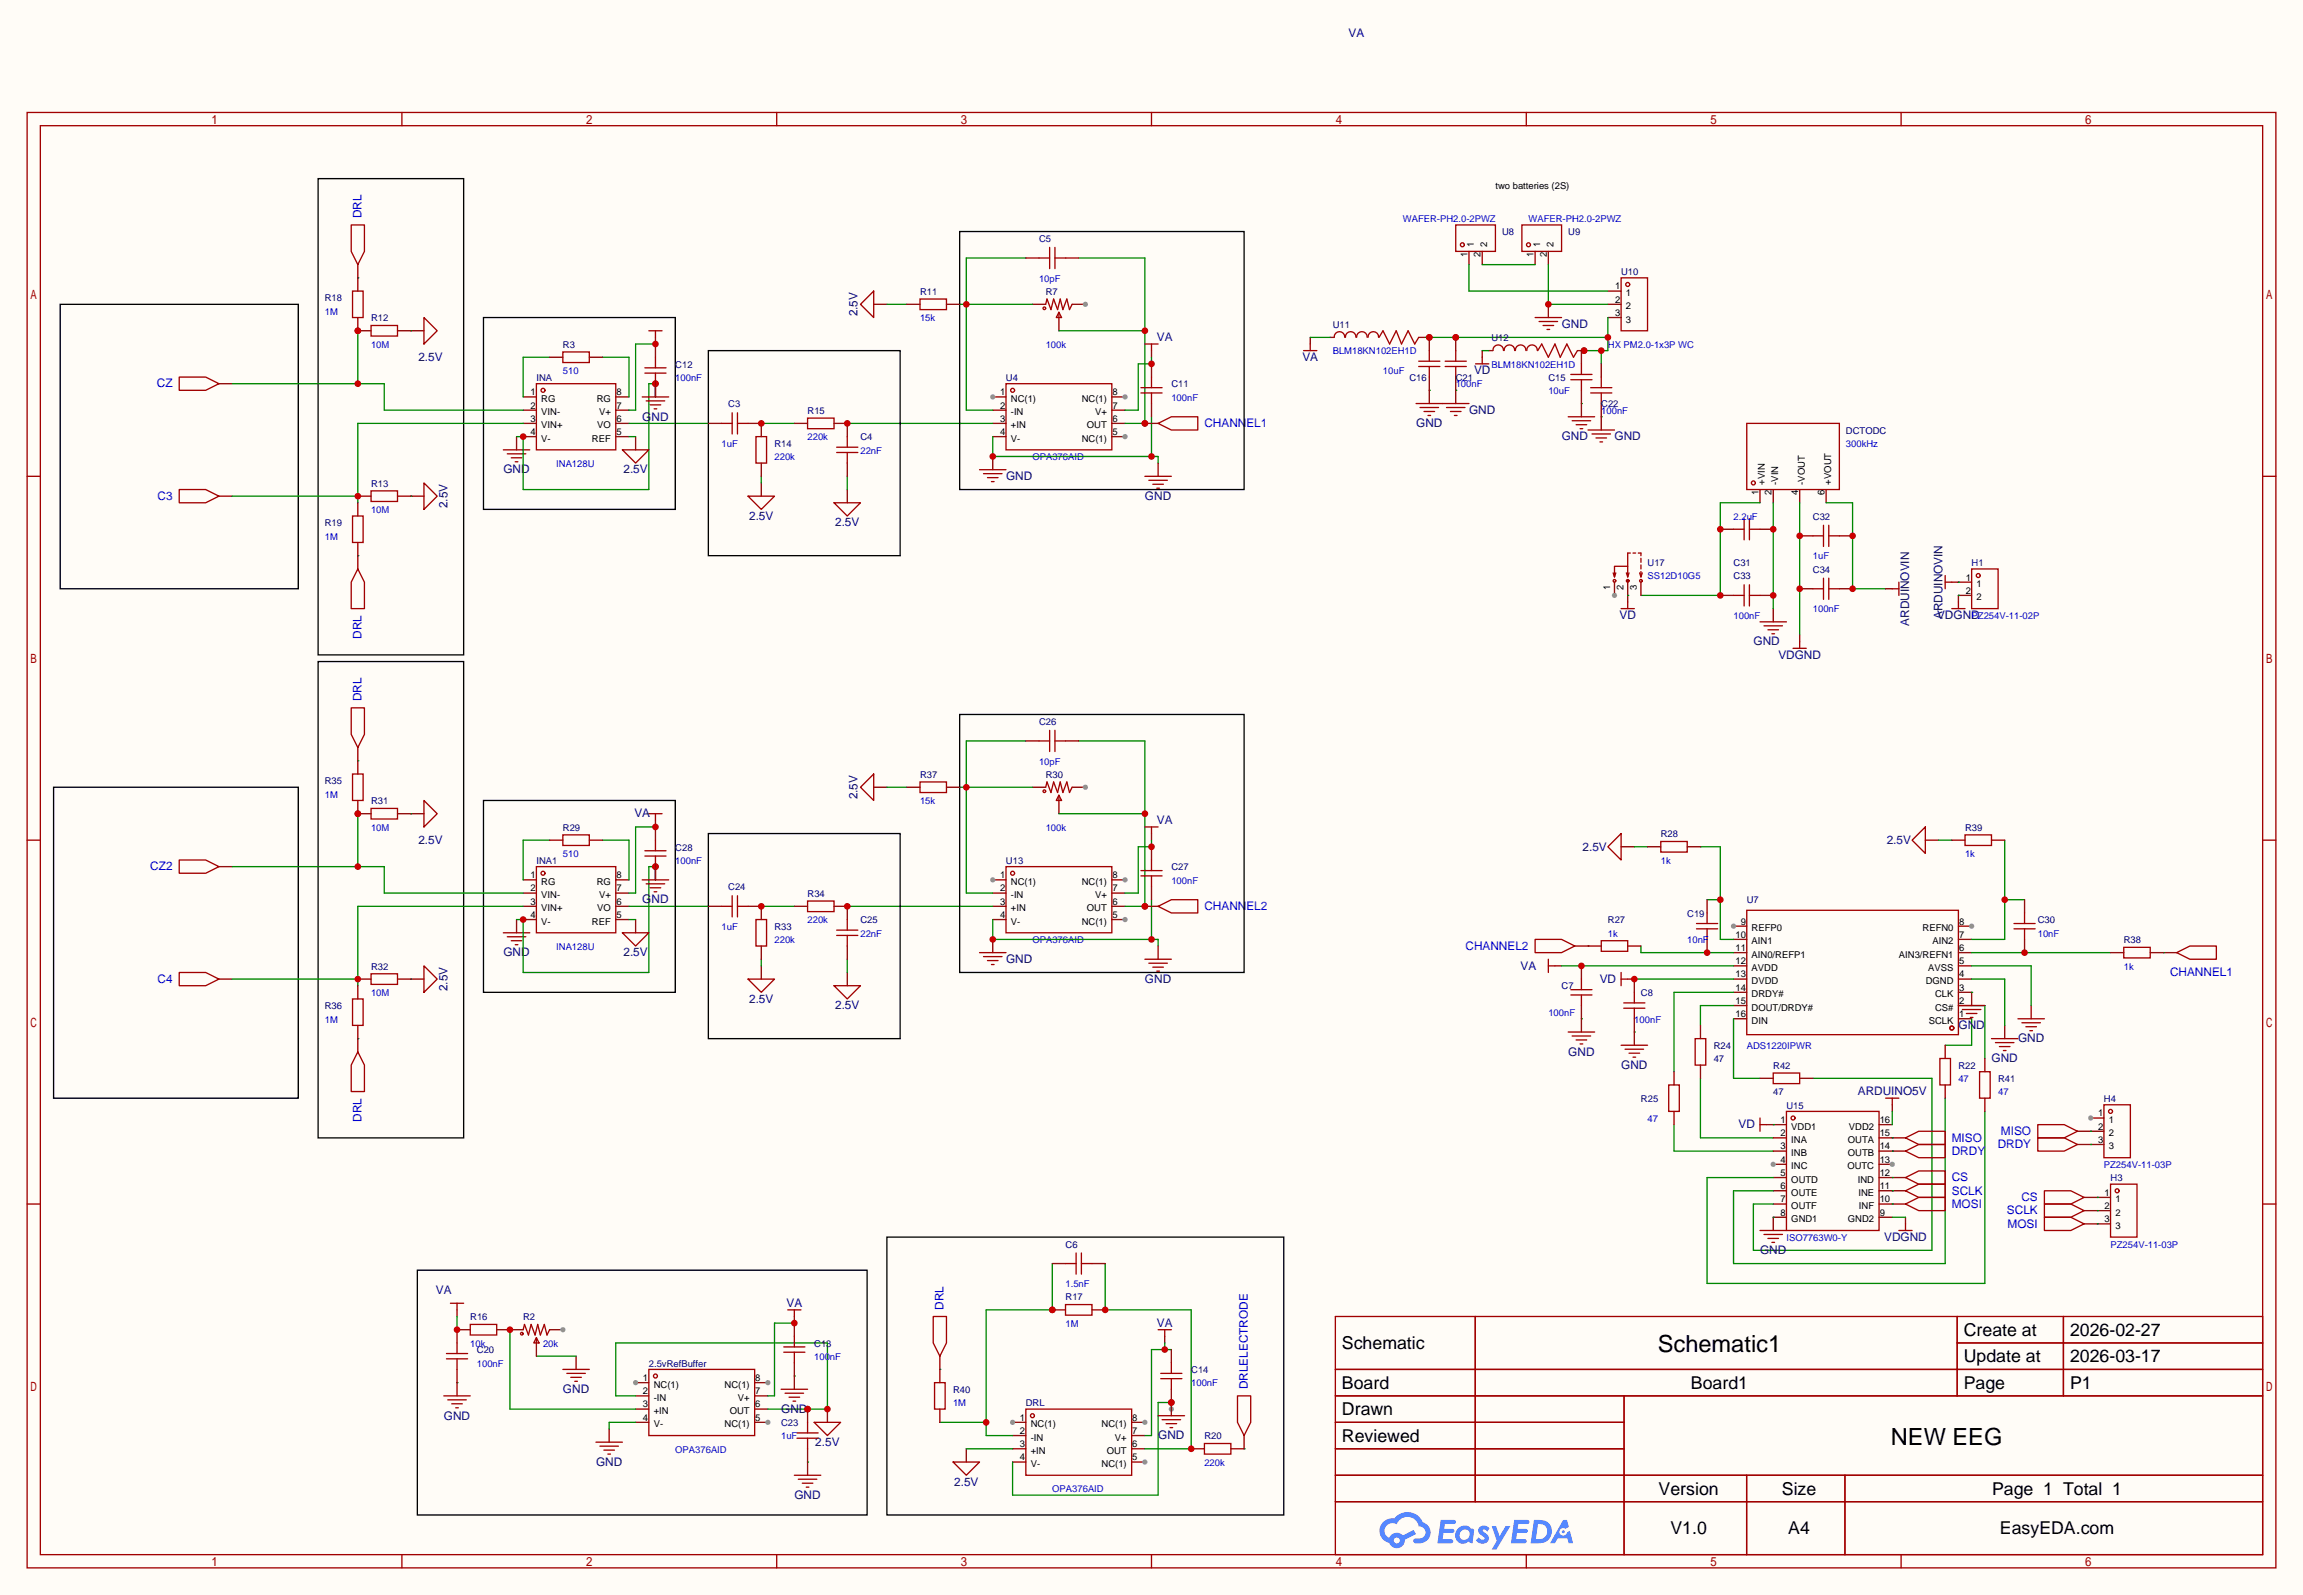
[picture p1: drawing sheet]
<svg xmlns="http://www.w3.org/2000/svg" width="442mm" height="306mm" viewBox="0 0 442 306" stroke-linecap="round" stroke-linejoin="round" font-family="sans-serif">
<defs><g id="words">
<g font-size="4.5">
<text x="318.3" y="259.5">Schematic1</text>
<text x="363.1" y="277.3">NEW EEG</text>
</g>
<g font-size="3.4">
<text x="377.1" y="256.4">Create at</text>
<text x="397.5" y="256.4">2026-02-27</text>
<text x="257.7" y="259">Schematic</text>
<text x="377.1" y="261.5">Update at</text>
<text x="397.5" y="261.5">2026-03-17</text>
<text x="257.7" y="266.6">Board</text>
<text x="324.7" y="266.6">Board1</text>
<text x="377.1" y="266.6">Page</text>
<text x="397.5" y="266.6">P1</text>
<text x="257.7" y="271.7">Drawn</text>
<text x="257.7" y="276.7">Reviewed</text>
<text x="318.5" y="286.9">Version</text>
<text x="342.1" y="286.9">Size</text>
<text x="382.5" y="286.9">Page 1 Total 1</text>
<text x="320.8" y="294.5">V1.0</text>
<text x="343.4" y="294.5">A4</text>
<text x="384" y="294.5">EasyEDA.com</text>
</g>
<g font-size="2.3" fill="#000080">
<text x="259" y="7.1">VA</text>
<text x="164.7" y="60.8" transform="rotate(-90 164.7 60.8)">2.5V</text>
<text x="222.1" y="65.5">VA</text>
<text x="299.9" y="63">GND</text>
<text x="80.3" y="69.3">2.5V</text>
<text x="250.1" y="69.3">VA</text>
<text x="283" y="71.8">VD</text>
<text x="123.3" y="80.7">GND</text>
<text x="271.9" y="82">GND</text>
<text x="282.1" y="79.5">GND</text>
<text x="299.9" y="84.5">GND</text>
<text x="310" y="84.5">GND</text>
<text x="96.7" y="90.9">GND</text>
<text x="119.7" y="90.9">2.5V</text>
<text x="193.2" y="92.2">GND</text>
<text x="219.9" y="96">GND</text>
<text x="85.9" y="97.6" transform="rotate(-90 85.9 97.6)">2.5V</text>
<text x="143.8" y="99.8">2.5V</text>
<text x="160.4" y="101.1">2.5V</text>
<text x="311" y="118.8">VD</text>
<text x="372" y="118.8">VDGND</text>
<text x="373" y="118.9" transform="rotate(-90 373 118.9)">ARDUINOVIN</text>
<text x="336.7" y="123.9">GND</text>
<text x="366.6" y="120.1" transform="rotate(-90 366.6 120.1)">ARDUINOVIN</text>
<text x="341.5" y="126.5">VDGND</text>
<text x="164.7" y="153.5" transform="rotate(-90 164.7 153.5)">2.5V</text>
<text x="121.8" y="156.9">VA</text>
<text x="222.1" y="158.2">VA</text>
<text x="80.3" y="162">2.5V</text>
<text x="303.9" y="163.3">2.5V</text>
<text x="362.3" y="162">2.5V</text>
<text x="123.3" y="173.4">GND</text>
<text x="96.7" y="183.6">GND</text>
<text x="119.7" y="183.6">2.5V</text>
<text x="193.2" y="184.9">GND</text>
<text x="85.9" y="190.3" transform="rotate(-90 85.9 190.3)">2.5V</text>
<text x="219.9" y="188.7">GND</text>
<text x="292" y="186.1">VA</text>
<text x="307.2" y="188.7">VD</text>
<text x="143.8" y="192.5">2.5V</text>
<text x="160.4" y="193.8">2.5V</text>
<text x="376.1" y="197.6">GND</text>
<text x="301.1" y="202.7">GND</text>
<text x="382.4" y="203.9">GND</text>
<text x="387.5" y="200.1">GND</text>
<text x="311.3" y="205.2">GND</text>
<text x="356.7" y="210.3">ARDUINO5V</text>
<text x="333.8" y="216.6">VD</text>
<text x="361.8" y="238.2">VDGND</text>
<text x="338" y="240.8">GND</text>
<text x="83.7" y="248.4">VA</text>
<text x="151" y="250.9">VA</text>
<text x="222.1" y="254.7">VA</text>
<text x="108.1" y="267.4">GND</text>
<text x="85.2" y="272.5">GND</text>
<text x="150" y="271.2">GND</text>
<text x="114.4" y="281.4">GND</text>
<text x="156.5" y="277.6">2.5V</text>
<text x="222.4" y="276.3">GND</text>
<text x="152.5" y="287.7">GND</text>
<text x="183.2" y="285.2">2.5V</text>
</g>
<g font-size="2.3" fill="#00f">
<text x="69.4" y="41.9" transform="rotate(-90 69.4 41.9)">DRL</text>
<text x="30.1" y="74.4">CZ</text>
<text x="231.3" y="82">CHANNEL1</text>
<text x="30.2" y="96">C3</text>
<text x="69.4" y="122.6" transform="rotate(-90 69.4 122.6)">DRL</text>
<text x="69.4" y="134.6" transform="rotate(-90 69.4 134.6)">DRL</text>
<text x="28.9" y="167.1">CZ2</text>
<text x="231.3" y="174.7">CHANNEL2</text>
<text x="281.4" y="182.3">CHANNEL2</text>
<text x="30.2" y="188.7">C4</text>
<text x="416.7" y="187.4">CHANNEL1</text>
<text x="69.4" y="215.4" transform="rotate(-90 69.4 215.4)">DRL</text>
<text x="374.8" y="221.7">DRDY</text>
<text x="374.8" y="219.2">MISO</text>
<text x="383.6" y="220.4">DRDY</text>
<text x="384.2" y="217.9">MISO</text>
<text x="374.8" y="226.8">CS</text>
<text x="374.8" y="231.9">MOSI</text>
<text x="374.8" y="229.3">SCLK</text>
<text x="385.4" y="233.1">SCLK</text>
<text x="388.1" y="230.6">CS</text>
<text x="385.5" y="235.7">MOSI</text>
<text x="181.2" y="251.5" transform="rotate(-90 181.2 251.5)">DRL</text>
<text x="239.6" y="266.7" transform="rotate(-90 239.6 266.7)">DRLELECTRODE</text>
</g>
<g font-size="1.8">
<text x="287.1" y="36.3">two batteries (2S)</text>
<text x="283" y="47.3" transform="rotate(-90 283 47.3)">1</text>
<text x="285.6" y="47.3" transform="rotate(-90 285.6 47.3)">2</text>
<text x="295.7" y="47.3" transform="rotate(-90 295.7 47.3)">1</text>
<text x="298.3" y="47.3" transform="rotate(-90 298.3 47.3)">2</text>
<text x="281.8" y="49.4" transform="rotate(-90 281.8 49.4)">1</text>
<text x="284.3" y="49.4" transform="rotate(-90 284.3 49.4)">2</text>
<text x="294.5" y="49.4" transform="rotate(-90 294.5 49.4)">1</text>
<text x="297" y="49.4" transform="rotate(-90 297 49.4)">2</text>
<text x="310.1" y="55.6">1</text>
<text x="310.1" y="58.1">2</text>
<text x="312.2" y="56.8">1</text>
<text x="312.2" y="59.4">2</text>
<text x="310.1" y="60.6">3</text>
<text x="312.2" y="61.9">3</text>
<text x="101.9" y="75.9">1</text>
<text x="103.9" y="77.2">RG</text>
<text x="114.6" y="77.2">RG</text>
<text x="118.4" y="75.9">8</text>
<text x="192" y="75.9">1</text>
<text x="194.1" y="77.2">NC(1)</text>
<text x="207.7" y="77.2">NC(1)</text>
<text x="213.6" y="75.9">8</text>
<text x="101.9" y="78.4">2</text>
<text x="101.9" y="81">3</text>
<text x="101.9" y="83.5">4</text>
<text x="103.9" y="79.7">VIN-</text>
<text x="103.9" y="82.2">VIN+</text>
<text x="114.7" y="82.2">VO</text>
<text x="115" y="79.7">V+</text>
<text x="118.4" y="83.5">5</text>
<text x="118.4" y="81">6</text>
<text x="118.4" y="78.4">7</text>
<text x="192" y="83.5">4</text>
<text x="192" y="81">3</text>
<text x="192" y="78.4">2</text>
<text x="194.1" y="82.2">+IN</text>
<text x="194.1" y="79.7">-IN</text>
<text x="208.7" y="82.2">OUT</text>
<text x="210.3" y="79.7">V+</text>
<text x="213.6" y="78.4">7</text>
<text x="213.6" y="81">6</text>
<text x="213.6" y="83.5">5</text>
<text x="103.9" y="84.8">V-</text>
<text x="113.7" y="84.8">REF</text>
<text x="194.1" y="84.8">V-</text>
<text x="207.7" y="84.8">NC(1)</text>
<text x="337.6" y="95.1" transform="rotate(-90 337.6 95.1)">1</text>
<text x="338.9" y="93" transform="rotate(-90 338.9 93)">+VIN</text>
<text x="340.2" y="95.1" transform="rotate(-90 340.2 95.1)">2</text>
<text x="341.4" y="93" transform="rotate(-90 341.4 93)">-VIN</text>
<text x="345.3" y="95.1" transform="rotate(-90 345.3 95.1)">4</text>
<text x="346.5" y="93" transform="rotate(-90 346.5 93)">-VOUT</text>
<text x="350.3" y="95.1" transform="rotate(-90 350.3 95.1)">6</text>
<text x="351.6" y="93" transform="rotate(-90 351.6 93)">+VOUT</text>
<text x="309.2" y="113.3" transform="rotate(-90 309.2 113.3)">1</text>
<text x="311.7" y="113.3" transform="rotate(-90 311.7 113.3)">2</text>
<text x="314.3" y="113.3" transform="rotate(-90 314.3 113.3)">3</text>
<text x="377.5" y="111.4">1</text>
<text x="377.5" y="114">2</text>
<text x="379.5" y="112.7">1</text>
<text x="379.5" y="115.3">2</text>
<text x="101.9" y="168.6">1</text>
<text x="101.9" y="171.1">2</text>
<text x="101.9" y="173.7">3</text>
<text x="103.9" y="169.9">RG</text>
<text x="103.9" y="172.4">VIN-</text>
<text x="114.6" y="169.9">RG</text>
<text x="115" y="172.4">V+</text>
<text x="118.4" y="173.7">6</text>
<text x="118.4" y="171.1">7</text>
<text x="118.4" y="168.6">8</text>
<text x="192" y="173.7">3</text>
<text x="192" y="171.1">2</text>
<text x="192" y="168.6">1</text>
<text x="194.1" y="172.4">-IN</text>
<text x="194.1" y="169.9">NC(1)</text>
<text x="207.7" y="169.9">NC(1)</text>
<text x="210.3" y="172.4">V+</text>
<text x="213.6" y="168.6">8</text>
<text x="213.6" y="171.1">7</text>
<text x="213.6" y="173.7">6</text>
<text x="101.9" y="176.2">4</text>
<text x="103.9" y="174.9">VIN+</text>
<text x="103.9" y="177.5">V-</text>
<text x="113.7" y="177.5">REF</text>
<text x="114.7" y="174.9">VO</text>
<text x="118.4" y="176.2">5</text>
<text x="192" y="176.2">4</text>
<text x="194.1" y="177.5">V-</text>
<text x="194.1" y="174.9">+IN</text>
<text x="207.7" y="177.5">NC(1)</text>
<text x="208.7" y="174.9">OUT</text>
<text x="213.6" y="176.2">5</text>
<text x="334.3" y="177.5">9</text>
<text x="336.3" y="178.8">REFP0</text>
<text x="369.2" y="178.8">REFN0</text>
<text x="376.2" y="177.5">8</text>
<text x="333.3" y="180">10</text>
<text x="333.3" y="182.6">11</text>
<text x="333.3" y="185.1">12</text>
<text x="336.3" y="181.3">AIN1</text>
<text x="336.3" y="183.8">AIN0/REFP1</text>
<text x="364.6" y="183.8">AIN3/REFN1</text>
<text x="371.1" y="181.3">AIN2</text>
<text x="376.2" y="185.1">5</text>
<text x="376.2" y="182.6">6</text>
<text x="376.2" y="180">7</text>
<text x="333.3" y="187.6">13</text>
<text x="333.3" y="190.2">14</text>
<text x="336.3" y="186.4">AVDD</text>
<text x="336.3" y="188.9">DVDD</text>
<text x="336.3" y="191.5">DRDY#</text>
<text x="369.8" y="188.9">DGND</text>
<text x="370.3" y="186.4">AVSS</text>
<text x="371.6" y="191.5">CLK</text>
<text x="376.2" y="190.2">3</text>
<text x="376.2" y="187.6">4</text>
<text x="333.3" y="192.7">15</text>
<text x="333.3" y="195.3">16</text>
<text x="336.3" y="194">DOUT/DRDY#</text>
<text x="336.3" y="196.5">DIN</text>
<text x="370.4" y="196.5">SCLK</text>
<text x="371.6" y="194">CS#</text>
<text x="376.2" y="195.3">1</text>
<text x="376.2" y="192.7">2</text>
<text x="341.9" y="215.6">1</text>
<text x="360.9" y="215.6">16</text>
<text x="402.9" y="214.3">1</text>
<text x="404.9" y="215.6">1</text>
<text x="341.9" y="220.7">3</text>
<text x="341.9" y="218.1">2</text>
<text x="344" y="221.9">INB</text>
<text x="344" y="219.4">INA</text>
<text x="344" y="216.9">VDD1</text>
<text x="354.8" y="219.4">OUTA</text>
<text x="354.8" y="221.9">OUTB</text>
<text x="355" y="216.9">VDD2</text>
<text x="360.9" y="218.1">15</text>
<text x="360.9" y="220.7">14</text>
<text x="402.9" y="216.9">2</text>
<text x="402.9" y="219.4">3</text>
<text x="404.9" y="218.1">2</text>
<text x="404.9" y="220.7">3</text>
<text x="341.9" y="225.7">5</text>
<text x="341.9" y="223.2">4</text>
<text x="344" y="227">OUTD</text>
<text x="344" y="224.5">INC</text>
<text x="354.7" y="224.5">OUTC</text>
<text x="356.7" y="227">IND</text>
<text x="360.9" y="223.2">13</text>
<text x="360.9" y="225.7">12</text>
<text x="341.9" y="233.4">8</text>
<text x="341.9" y="230.8">7</text>
<text x="341.9" y="228.3">6</text>
<text x="344" y="232.1">OUTF</text>
<text x="344" y="229.6">OUTE</text>
<text x="356.8" y="229.6">INE</text>
<text x="356.9" y="232.1">INF</text>
<text x="360.9" y="228.3">11</text>
<text x="360.9" y="230.8">10</text>
<text x="360.9" y="233.4">9</text>
<text x="404.1" y="229.6">1</text>
<text x="404.1" y="232.1">2</text>
<text x="406.2" y="230.8">1</text>
<text x="406.2" y="233.4">2</text>
<text x="344" y="234.6">GND1</text>
<text x="354.8" y="234.6">GND2</text>
<text x="404.1" y="234.6">3</text>
<text x="406.2" y="235.9">3</text>
<text x="123.5" y="267.7">2</text>
<text x="123.5" y="265.1">1</text>
<text x="125.5" y="268.9">-IN</text>
<text x="125.5" y="266.4">NC(1)</text>
<text x="139.1" y="266.4">NC(1)</text>
<text x="141.7" y="268.9">V+</text>
<text x="145" y="265.1">8</text>
<text x="145" y="267.7">7</text>
<text x="123.5" y="272.7">4</text>
<text x="123.5" y="270.2">3</text>
<text x="125.5" y="274">V-</text>
<text x="125.5" y="271.5">+IN</text>
<text x="139.1" y="274">NC(1)</text>
<text x="140.1" y="271.5">OUT</text>
<text x="145" y="270.2">6</text>
<text x="145" y="272.7">5</text>
<text x="195.8" y="275.3">2</text>
<text x="195.8" y="272.7">1</text>
<text x="197.9" y="274">NC(1)</text>
<text x="211.5" y="274">NC(1)</text>
<text x="217.4" y="272.7">8</text>
<text x="217.4" y="275.3">7</text>
<text x="195.8" y="280.4">4</text>
<text x="195.8" y="277.8">3</text>
<text x="197.9" y="281.6">V-</text>
<text x="197.9" y="279.1">+IN</text>
<text x="197.9" y="276.5">-IN</text>
<text x="211.5" y="281.6">NC(1)</text>
<text x="212.5" y="279.1">OUT</text>
<text x="214.1" y="276.5">V+</text>
<text x="217.4" y="277.8">6</text>
<text x="217.4" y="280.4">5</text>
</g>
<g font-size="1.8" fill="#000080">
<text x="199.5" y="46.4">C5</text>
<text x="288.4" y="45.2">U8</text>
<text x="301.1" y="45.2">U9</text>
<text x="311.3" y="52.8">U10</text>
<text x="62.4" y="57.9">R18</text>
<text x="176.7" y="56.6">R11</text>
<text x="200.8" y="56.6">R7</text>
<text x="71.2" y="61.7">R12</text>
<text x="255.9" y="63">U11</text>
<text x="286.4" y="65.5">U12</text>
<text x="108.1" y="66.8">R3</text>
<text x="129.7" y="70.6">C12</text>
<text x="103" y="73.1">INA</text>
<text x="193.2" y="73.1">U4</text>
<text x="224.9" y="74.4">C11</text>
<text x="270.6" y="73.1">C16</text>
<text x="279.5" y="73.1">C21</text>
<text x="297.3" y="73.1">C15</text>
<text x="139.8" y="78.2">C3</text>
<text x="155.1" y="79.5">R15</text>
<text x="307.5" y="78.2">C22</text>
<text x="354.5" y="83.3">DCTODC</text>
<text x="148.7" y="85.8">R14</text>
<text x="165.2" y="84.5">C4</text>
<text x="71.2" y="93.4">R13</text>
<text x="62.4" y="101.1">R19</text>
<text x="348.1" y="99.8">C32</text>
<text x="316.4" y="108.7">U17</text>
<text x="332.9" y="111.2">C33</text>
<text x="332.9" y="108.7">C31</text>
<text x="348.1" y="109.9">C34</text>
<text x="378.6" y="108.7">H1</text>
<text x="199.5" y="139.2">C26</text>
<text x="176.7" y="149.3">R37</text>
<text x="200.8" y="149.3">R30</text>
<text x="62.4" y="150.6">R35</text>
<text x="71.2" y="154.4">R31</text>
<text x="108.1" y="159.5">R29</text>
<text x="318.9" y="160.7">R28</text>
<text x="377.3" y="159.5">R39</text>
<text x="103" y="165.8">INA1</text>
<text x="129.7" y="163.3">C28</text>
<text x="193.2" y="165.8">U13</text>
<text x="224.9" y="167.1">C27</text>
<text x="139.8" y="170.9">C24</text>
<text x="155.1" y="172.2">R34</text>
<text x="335.4" y="173.4">U7</text>
<text x="148.7" y="178.5">R33</text>
<text x="165.2" y="177.3">C25</text>
<text x="308.7" y="177.3">R27</text>
<text x="324" y="176">C19</text>
<text x="391.3" y="177.3">C30</text>
<text x="407.8" y="181.1">R38</text>
<text x="71.2" y="186.1">R32</text>
<text x="299.8" y="190">C7</text>
<text x="315.1" y="191.2">C8</text>
<text x="62.4" y="193.8">R36</text>
<text x="329.1" y="201.4">R24</text>
<text x="329.1" y="203.9">47</text>
<text x="340.5" y="205.2">R42</text>
<text x="376" y="205.2">R22</text>
<text x="383.7" y="207.7">R41</text>
<text x="315.1" y="211.5">R25</text>
<text x="340.5" y="210.3">47</text>
<text x="343" y="212.8">U15</text>
<text x="404" y="211.5">H4</text>
<text x="405.3" y="226.8">H3</text>
<text x="204.6" y="239.5">C6</text>
<text x="204.6" y="249.6">R17</text>
<text x="90.3" y="253.5">R16</text>
<text x="100.5" y="253.5">R2</text>
<text x="91.6" y="259.8">C20</text>
<text x="124.6" y="262.3">2.5vRefBuffer</text>
<text x="156.3" y="258.5">C13</text>
<text x="228.7" y="263.6">C14</text>
<text x="183" y="267.4">R40</text>
<text x="197" y="270">DRL</text>
<text x="150" y="273.8">C23</text>
<text x="231.3" y="276.3">R20</text>
</g>
<g font-size="1.8" fill="#00f">
<text x="269.4" y="42.6">WAFER-PH2.0-2PWZ</text>
<text x="293.5" y="42.6">WAFER-PH2.0-2PWZ</text>
<text x="199.5" y="54.1">10pF</text>
<text x="62.4" y="60.4">1M</text>
<text x="176.7" y="61.7">15k</text>
<text x="71.2" y="66.8">10M</text>
<text x="108.1" y="71.8">510</text>
<text x="200.8" y="66.8">100k</text>
<text x="255.9" y="68">BLM18KN102EH1D</text>
<text x="265.6" y="71.8">10uF</text>
<text x="286.4" y="70.6">BLM18KN102EH1D</text>
<text x="308.7" y="66.8">HX PM2.0-1x3P WC</text>
<text x="129.7" y="73.1">100nF</text>
<text x="224.9" y="76.9">100nF</text>
<text x="279.5" y="74.4">100nF</text>
<text x="297.3" y="75.7">10uF</text>
<text x="307.5" y="79.5">100nF</text>
<text x="106.8" y="89.6">INA128U</text>
<text x="138.6" y="85.8">1uF</text>
<text x="148.7" y="88.4">220k</text>
<text x="155.1" y="84.5">220k</text>
<text x="165.2" y="87.1">22nF</text>
<text x="198.2" y="88.4">OPA376AID</text>
<text x="354.5" y="85.8">300kHz</text>
<text x="71.2" y="98.5">10M</text>
<text x="332.9" y="99.8">2.2uF</text>
<text x="62.4" y="103.6">1M</text>
<text x="348.1" y="107.4">1uF</text>
<text x="316.4" y="111.2">SS12D10G5</text>
<text x="332.9" y="118.8">100nF</text>
<text x="348.1" y="117.6">100nF</text>
<text x="378.6" y="118.8">PZ254V-11-02P</text>
<text x="199.5" y="146.8">10pF</text>
<text x="62.4" y="153.1">1M</text>
<text x="176.7" y="154.4">15k</text>
<text x="71.2" y="159.5">10M</text>
<text x="200.8" y="159.5">100k</text>
<text x="108.1" y="164.6">510</text>
<text x="129.7" y="165.8">100nF</text>
<text x="318.9" y="165.8">1k</text>
<text x="377.3" y="164.6">1k</text>
<text x="224.9" y="169.6">100nF</text>
<text x="138.6" y="178.5">1uF</text>
<text x="155.1" y="177.3">220k</text>
<text x="165.2" y="179.8">22nF</text>
<text x="308.7" y="179.8">1k</text>
<text x="391.3" y="179.8">10nF</text>
<text x="106.8" y="182.3">INA128U</text>
<text x="148.7" y="181.1">220k</text>
<text x="198.2" y="181.1">OPA376AID</text>
<text x="324" y="181.1">10nF</text>
<text x="71.2" y="191.2">10M</text>
<text x="407.8" y="186.1">1k</text>
<text x="62.4" y="196.3">1M</text>
<text x="297.3" y="195">100nF</text>
<text x="313.8" y="196.3">100nF</text>
<text x="335.4" y="201.4">ADS1220IPWR</text>
<text x="376" y="207.7">47</text>
<text x="316.4" y="215.4">47</text>
<text x="383.7" y="210.3">47</text>
<text x="404" y="224.2">PZ254V-11-03P</text>
<text x="343" y="238.2">ISO7763W0-Y</text>
<text x="405.3" y="239.5">PZ254V-11-03P</text>
<text x="204.6" y="247.1">1.5nF</text>
<text x="204.6" y="254.7">1M</text>
<text x="90.3" y="258.5">10k</text>
<text x="91.6" y="262.3">100nF</text>
<text x="104.3" y="258.5">20k</text>
<text x="156.3" y="261.1">100nF</text>
<text x="183" y="270">1M</text>
<text x="228.7" y="266.2">100nF</text>
<text x="129.7" y="278.9">OPA376AID</text>
<text x="150" y="276.3">1uF</text>
<text x="231.3" y="281.4">220k</text>
<text x="202.1" y="286.5">OPA376AID</text>
</g>
</g></defs>
<path d="M0 0h442.2v306.2h-442.2z" fill="#fffcf7"/>
<g fill="none" stroke="#a10000" stroke-width=".25">
<path d="M5.2 21.6h431.8v279.4h-431.8zM7.7 24.1h426.8v274.3h-426.8zM77.2 21.6v2.5M149.1 21.6v2.5M221.1 21.6v2.5M293.1 21.6v2.5M365 21.6v2.5M5.2 91.4h2.5M434.5 91.4h2.5M5.2 161.3h2.5M434.5 161.3h2.5M5.2 231.1h2.5"/>
<path d="M434.5 231.1h2.5M256.4 252.7h178.1v45.8h-178.1zM283.3 252.7v35.6M375.8 252.7v15.3M375.8 257.8h58.7M396.2 252.7v15.3M256.4 262.9h178.1M256.4 268h178.1M256.4 273.1h55.5M256.4 278.1h55.5M311.9 268v30.5M77.2 298.5v2.5"/>
<path d="M149.1 298.5v2.5M221.1 298.5v2.5M256.4 283.2h178.1M256.4 288.3h178.1M293.1 298.5v2.5M335.4 283.2v15.3M354.3 283.2v15.3M365 298.5v2.5"/>
</g>
<g fill="#5487ff">
<path d="M284.2 293.1a1.3 1.3 0 0 1 1.8 .3l-.4 .6a.54 .54 0 0 0-.9-.2l.1 .2a1.58 1.58 0 0 1 1.1 1.6 1.43 1.43 0 0 1-2.5 .1l.5-.6a.64 .64 0 0 0 .5 .5 .64 .64 0 0 0 .7-.3l-.2-.2a1.35 1.35 0 0 1-.9-1.8z"/>
<path d="M286.4 292.9h.9l.6 2 1.2-2h.9l-2.7 4.6h-.9l1-1.7z"/>
<path d="M276.7 291.8h1.6a1.31 1.31 0 0 1 1.2 .2 .4 .4 0 0 1-.3 .6h-1.8l-.1 .9h1.6a.4 .4 0 0 1 .4 .4 .4 .4 0 0 1-.4 .4h-1.7l-.2 1.2h.8a1.23 1.23 0 0 1 1.2 .2 .39 .39 0 0 1-.4 .6h-2.6z"/>
<path d="M290.8 291.8h1.6a1.32 1.32 0 0 1 1.2 .2 .39 .39 0 0 1-.3 .6h-1.8l-.1 .9h1.6a.4 .4 0 0 1 .4 .4 .4 .4 0 0 1-.4 .4h-1.7l-.2 1.2h.8a1.23 1.23 0 0 1 1.2 .2 .39 .39 0 0 1-.3 .6h-2.7z"/>
<path d="M300.2 291.8h.7l.3 1.3-.6 .4a.75 .75 0 0 0-1.1 .3 .75 .75 0 0 0 .5 1 .75 .75 0 0 0 .9-.6l.5-.3 .7 2.4h-.9l-.2-1h-1.9l-.5 1h-1z"/>
<path d="M294.5 291.8l-.6 4.5h1.5a2.27 2.27 0 0 0 2.6-2.3 2.27 2.27 0 0 0-2.7-2.2zM295.3 292.6a1.5 1.5 0 0 1 1.8 1.5 1.5 1.5 0 0 1-1.9 1.4h-.3z"/>
<path d="M280 293.4a1.6 1.6 0 0 0-.4 2.2 1.6 1.6 0 0 0 2.2 .5l.2-.2 .7 .4 .4-2.5-.2-.3h-.5a1.58 1.58 0 0 0-2.4-.1zM280.6 293.9a.99 .99 0 0 1 1.6 .3 .99 .99 0 0 1-.9 1.4 .94 .94 0 0 1-1-.5 .94 .94 0 0 1 .3-1.2z"/>
<path d="M265.6 292.2a2.37 2.37 0 0 0 1.2 4 1.54 1.54 0 0 0 1.7 1 1.54 1.54 0 0 0 1.2-1.6l2.2-1.1-.5-.8-2 1.1a1.57 1.57 0 0 0-2.6 .4 1.5 1.5 0 0 1-.8-2.1 1.5 1.5 0 0 1 2.2-.5 2.23 2.23 0 0 1 2.3-1.4 2.23 2.23 0 0 1 2 1.8 1.16 1.16 0 0 1 1.2 1.1 1.16 1.16 0 0 1-1.1 1.3h-.7a.47 .47 0 0 0-.5 .3 .47 .47 0 0 0 .4 .6 2.19 2.19 0 0 0 2.4-.8 2.19 2.19 0 0 0 .1-2.5l-1.1-.8a3.2 3.2 0 0 0-5.5-.7l-1.1 .1zM267.6 295.7a.6 .6 0 0 1 1.2 0 .6 .6 0 0 1-1.2 0z"/>
<circle cx="300.2" cy="294.1" r=".28"/>
</g>
<path d="M217.3 273.1h2.5" fill="none" stroke="#870000" stroke-width=".25"/>
<circle cx="219.8" cy="273.1" r=".51" fill="#999"/>
<path d="M217.3 275.6h2.5M217.3 278.1h2.5M217.3 280.7h2.5" fill="none" stroke="#870000" stroke-width=".25"/>
<circle cx="219.8" cy="280.7" r=".51" fill="#999"/>
<path d="M194.4 278.1h2.6M194.4 275.6h2.6M194.4 273.1h2.6M194.4 280.7h2.6" fill="none" stroke="#870000" stroke-width=".25"/>
<circle cx="194.4" cy="273.1" r=".51" fill="#999"/>
<g fill="none" stroke="#a10000" stroke-width=".25">
<path d="M103 73.7h15.2v12.7h-15.2zM197 270.5h20.3v12.7h-20.3z"/>
<circle cx="104.3" cy="74.9" r=".38"/>
<circle cx="198.2" cy="271.8" r=".38"/>
</g>
<path d="M100.5 76.2h2.5M100.5 78.7h2.5M118.2 76.2h2.6M118.2 78.7h2.6M213.5 76.2h2.5M100.5 81.3h2.5M100.5 83.8h2.5M118.2 81.3h2.6M118.2 83.8h2.6" fill="none" stroke="#870000" stroke-width=".25"/>
<circle cx="216" cy="76.2" r=".51" fill="#999"/>
<path d="M213.5 78.7h2.5M213.5 81.3h2.5M213.5 83.8h2.5" fill="none" stroke="#870000" stroke-width=".25"/>
<circle cx="216" cy="83.8" r=".51" fill="#999"/>
<path d="M190.6 78.7h2.6M190.6 76.2h2.6M190.6 83.8h2.6M190.6 81.3h2.6" fill="none" stroke="#870000" stroke-width=".25"/>
<circle cx="190.6" cy="76.2" r=".51" fill="#999"/>
<g fill="none" stroke="#a10000" stroke-width=".25">
<path d="M34.4 72.4h5.1l2.5 1.3-2.5 1.2h-5.1zM124.6 63.5h2.5M125.9 63.5v1.3M193.2 73.7h20.3v12.7h-20.3zM34.4 94h5.1l2.5 1.2-2.5 1.3h-5.1zM96.6 86.4h5.1M97.4 87.1h3.6M98.2 87.9h2M98.9 88.6h.5M86.5 250.2h2.5M87.8 250.2v1.3M108.1 262.9h5.1"/>
<path d="M108.8 263.7h3.6M109.6 264.4h2M110.4 265.2h.5"/>
<circle cx="194.4" cy="74.9" r=".38"/>
</g>
<path d="M42 73.7h2.6M125.9 64.8v1.2M42 95.2h2.6M99.2 83.8v2.6M87.8 251.5v1.2M110.6 260.4v2.5" fill="none" stroke="#870000" stroke-width=".25"/>
<path d="M105.5 68.6h-5v7.6M125.9 76.2v-2.5h-1.3v20.3h-24.1v-10.2h-1.3" fill="none" stroke="#008700" stroke-width=".25"/>
<g fill="#c00">
<circle cx="100.5" cy="83.8" r=".63"/>
<circle cx="125.9" cy="73.7" r=".63"/>
</g>
<path d="M223.6 256.5v1.3" fill="none" stroke="#870000" stroke-width=".25"/>
<path d="M222.4 255.3h2.5M223.6 255.3v1.2" fill="none" stroke="#a10000" stroke-width=".25"/>
<path d="M224.9 270.5v-1.3h-2.5v17.8h-28v-6.3" fill="none" stroke="#008700" stroke-width=".25"/>
<circle cx="224.9" cy="269.2" r=".63" fill="#c00"/>
<circle cx="224.9" cy="270.5" r=".51" fill="#999"/>
<path d="M146.2 92.7v2.5" fill="none" stroke="#870000" stroke-width=".25"/>
<path d="M143.6 95.2h5.1l-2.5 2.6z" fill="none" stroke="#a10000" stroke-width=".25"/>
<path d="M202.1 242.6v8.9h-12.7v24.1h5M180.5 273.1h8.9" fill="none" stroke="#008700" stroke-width=".25"/>
<g fill="#c00">
<circle cx="189.4" cy="273" r=".63"/>
<circle cx="202.1" cy="251.5" r=".63"/>
</g>
<path d="M198.2 58.4h2.6M205.9 58.4h2.5M203.3 61v2.5" fill="none" stroke="#870000" stroke-width=".25"/>
<g fill="none" stroke="#a10000" stroke-width=".25">
<path d="M203.3 59.9l.5 1.1h-1z"/>
<circle cx="200.5" cy="59.2" r=".25"/>
</g>
<circle cx="208.4" cy="58.4" r=".51" fill="#999"/>
<path d="M200.8 58.4l.2-1 .8 2 .5-2 .8 2 .5-2 .5 2 .8-2 .5 2 .5-1M203.3 59.9v1.1" fill="none" stroke="#a10000" stroke-width=".25"/>
<path d="M207.1 49.5h12.7v31.8h-3.8M203.3 63.5h16.5" fill="none" stroke="#008700" stroke-width=".25"/>
<g fill="#c00">
<circle cx="219.8" cy="63.5" r=".63"/>
<circle cx="219.8" cy="81.3" r=".63"/>
</g>
<path d="M190.6 87.6v2.6" fill="none" stroke="#870000" stroke-width=".25"/>
<path d="M188.1 90.2h5.1M188.8 90.9h3.6M189.6 91.7h2M190.4 92.5h.5" fill="none" stroke="#a10000" stroke-width=".25"/>
<path d="M190.6 83.8v3.8h31.8v1.3M221.1 80v7.6" fill="none" stroke="#008700" stroke-width=".25"/>
<g fill="#c00">
<circle cx="190.6" cy="87.6" r=".63"/>
<circle cx="221.1" cy="87.6" r=".63"/>
</g>
<path d="M221.1 67.3v1.3M144.9 265.4h2.5" fill="none" stroke="#870000" stroke-width=".25"/>
<path d="M219.8 66h2.6M221.1 66v1.3" fill="none" stroke="#a10000" stroke-width=".25"/>
<circle cx="147.4" cy="265.4" r=".51" fill="#999"/>
<path d="M144.9 268h2.5M144.9 270.5h2.5M144.9 273.1h2.5" fill="none" stroke="#870000" stroke-width=".25"/>
<circle cx="147.4" cy="273.1" r=".51" fill="#999"/>
<path d="M122 273.1h2.6M122 270.5h2.6M122 268h2.6M122 265.4h2.6" fill="none" stroke="#870000" stroke-width=".25"/>
<circle cx="122" cy="265.4" r=".51" fill="#999"/>
<g fill="none" stroke="#a10000" stroke-width=".25">
<path d="M335.4 174.8h40.6v23.8h-40.6zM151.3 251.5h2.5M152.5 251.5v1.2M114.4 276.9h5.1M115.2 277.6h3.5M116 278.4h2M116.7 279.1h.5M124.6 262.9h20.3v12.7h-20.3zM156.3 273.1h5.1l-2.5 2.5z"/>
<circle cx="374.8" cy="197.4" r=".38"/>
<circle cx="125.9" cy="264.2" r=".38"/>
</g>
<path d="M376 177.8h2.6M376 195.6h2.6M376 193h2.6M376 190.5h2.6M376 188h2.6M376 185.4h2.6M376 182.9h2.6M376 180.3h2.6M152.5 252.7v1.3M117 274.3v2.6M158.9 270.5v2.6" fill="none" stroke="#870000" stroke-width=".25"/>
<path d="M122 273.1h-5v1.2" fill="none" stroke="#008700" stroke-width=".25"/>
<circle cx="378.6" cy="177.8" r=".51" fill="#999"/>
<path d="M332.9 177.8h2.5" fill="none" stroke="#870000" stroke-width=".25"/>
<circle cx="332.9" cy="177.8" r=".51" fill="#999"/>
<path d="M78.9 63.5h2.5M78.9 95.2h2.5M332.9 180.3h2.5M332.9 182.9h2.5M332.9 185.4h2.5M332.9 188h2.5M332.9 190.5h2.5M332.9 193h2.5M332.9 195.6h2.5" fill="none" stroke="#870000" stroke-width=".25"/>
<path d="M184.3 58.4h13.9M197 49.5h-11.5v29.2h5.1M78.9 63.5h.1M115.7 68.6h5.1v7.6M146.2 91.4v1.3" fill="none" stroke="#008700" stroke-width=".25"/>
<path d="M81.4 61l2.5 2.5-2.5 2.5zM81.4 92.7l2.5 2.5-2.5 2.6z" fill="none" stroke="#a10000" stroke-width=".25"/>
<circle cx="185.5" cy="58.4" r=".63" fill="#c00"/>
<path d="M120.8 81.3h15.2M146.2 81.3h6.3M162.7 81.3h27.9M162.7 91.4v2.6" fill="none" stroke="#008700" stroke-width=".25"/>
<path d="M162.7 94v2.5M219.8 81.3h2.6" fill="none" stroke="#870000" stroke-width=".25"/>
<path d="M160.1 96.5h5.1l-2.5 2.6z" fill="none" stroke="#a10000" stroke-width=".25"/>
<circle cx="219.8" cy="81.3" r=".63" fill="#c00"/>
<path d="M222.4 81.3l2.5-1.3h5.1v2.5h-5.1zM294.8 180.3h5l2.6 1.3-2.6 1.3h-5z" fill="none" stroke="#a10000" stroke-width=".25"/>
<path d="M302.4 181.6h2.5" fill="none" stroke="#870000" stroke-width=".25"/>
<path d="M103 260.4h7.6M122 268h-3.8v-10.2h40.7v12.7h-11.5" fill="none" stroke="#008700" stroke-width=".25"/>
<g fill="#c00">
<circle cx="155.1" cy="270.5" r=".63"/>
<circle cx="158.9" cy="270.5" r=".63"/>
</g>
<g fill="none" stroke="#870000" stroke-width=".25">
<path d="M68.7 50.8v2.5M167.8 58.4h2.5M282.1 48.3v2.5M284.6 48.3v2.5M294.8 48.3v2.5M297.3 48.3v2.5M297.3 58.4v2.6M308.7 58.4h2.6M308.7 55.9h2.6M251.6 64.8v1.2M308.7 61h2.6M122 83.8v2.6"/>
<path d="M68.7 106.7v2.5M298.6 185.4h1.2M312.5 188h1.3M384.9 196.9v2.5M390 193v2.6M180.5 260.4v2.5M238.9 275.6v2.5"/>
</g>
<g fill="none" stroke="#a10000" stroke-width=".25">
<path d="M67.4 43.2h2.6v5.1l-1.3 2.5-1.3-2.5zM167.8 55.9v5.1l-2.6-2.6zM279.5 43.2h7.6v5.1h-7.6zM292.2 43.2h7.6v5.1h-7.6zM311.3 53.3h5.1v10.2h-5.1zM250.3 67.3h2.6M251.6 66v1.3M119.5 86.4h5.1l-2.6 2.5zM68.7 109.2l1.3 2.6v5h-2.6v-5zM297.3 184.2v2.5M297.3 185.4h1.3M311.3 186.7v2.5"/>
<path d="M311.3 188h1.2M382.4 199.4h5.1M387.5 195.6h5.1M388.2 196.3h3.6M389 197.1h2M389.8 197.9h.5M383.2 200.2h3.5M383.9 200.9h2.1M384.7 201.7h.5M179.2 252.7h2.5v5.1l-1.2 2.6-1.3-2.6zM237.6 268h2.6v5.1l-1.3 2.5-1.3-2.5z"/>
<circle cx="280.8" cy="47" r=".38"/>
<circle cx="293.5" cy="47" r=".38"/>
<circle cx="312.5" cy="54.6" r=".38"/>
</g>
<g fill="none" stroke="#008700" stroke-width=".25">
<path d="M68.7 53.3h.1M282.1 50.8v5.1h26.6M284.6 50.8h10.2M297.3 50.8v7.6h11.4M78.9 95.2h.1M120.8 83.8h1.2M68.7 106.7h.1M299.8 185.4h33.1M313.8 188h19.1M378.6 182.9h26.7M321.4 215.9v5.1h19.1M326.5 207v11.4h14"/>
<path d="M97.9 255.3v15.2h24.1M212.2 242.6v8.9h16.5v26.6h-8.9M238.9 278.1h.1"/>
</g>
<path d="M61.1 34.3h27.9v91.4h-27.9zM11.6 58.4h45.7v54.6h-45.7zM184.3 44.4h54.6v49.6h-54.6zM92.8 61h36.9v36.8h-36.9zM136 67.3h36.8v39.4h-36.8zM170.3 237.5h76.2v53.3h-76.2zM80.1 243.8h86.4v47h-86.4z" fill="none" stroke="#000" stroke-width=".25"/>
<circle cx="297.3" cy="58.4" r=".63" fill="#c00"/>
<path d="M294.8 61h5M295.5 61.7h3.6M296.3 62.5h2M297.1 63.2h.5" fill="none" stroke="#a10000" stroke-width=".25"/>
<path d="M170.3 58.4h3.8M221.1 68.6v1.2h-2.5v8.9h-2.6M152.5 254h-3.8v14h-1.3M223.6 257.8v1.3M224.9 259.1h-3.8v16.5h-1.3" fill="none" stroke="#008700" stroke-width=".25"/>
<circle cx="223.6" cy="259.1" r=".63" fill="#c00"/>
<path d="M284.6 67.3v1.3" fill="none" stroke="#870000" stroke-width=".25"/>
<path d="M283.3 69.8h2.6M284.6 68.6v1.2" fill="none" stroke="#a10000" stroke-width=".25"/>
<path d="M44.6 73.7h29.2v5h26.7M68.7 63.5v10.2" fill="none" stroke="#008700" stroke-width=".25"/>
<g fill="#c00">
<circle cx="68.7" cy="63.5" r=".63"/>
<circle cx="68.7" cy="73.7" r=".63"/>
</g>
<path d="M125.9 66h-3.9v12.7h-1.2M44.6 95.2h24.1M100.5 81.3h-31.8v15.2" fill="none" stroke="#008700" stroke-width=".25"/>
<path d="M125.9 73.7v2.5" fill="none" stroke="#870000" stroke-width=".25"/>
<circle cx="125.9" cy="73.7" r=".63" fill="#c00"/>
<g fill="none" stroke="#a10000" stroke-width=".25">
<path d="M123.3 76.2h5.1M124.1 77h3.5M124.8 77.7h2.1M125.6 78.5h.5M219.8 91.4h5.1M220.6 92.2h3.6M221.4 93h2M222.1 93.7h.5M308.7 162.6l2.6-2.6v5.1zM301.1 198.1h5.1M301.9 198.9h3.5M302.6 199.6h2.1"/>
<path d="M303.4 200.4h.5M311.3 200.7h5.1M312 201.4h3.6M312.8 202.2h2M313.6 202.9h.5M222.4 271.8h5.1M223.1 272.5h3.6M223.9 273.3h2M224.7 274.1h.5"/>
</g>
<path d="M222.4 88.9v2.5M311.3 162.6h2.5M303.7 195.6v2.5M313.8 198.1v2.6M224.9 269.2v2.6" fill="none" stroke="#870000" stroke-width=".25"/>
<g fill="none" stroke="#008700" stroke-width=".25">
<path d="M313.8 162.6h2.6M326.5 162.6h3.8v17.7h2.6M327.8 172.7h2.5M303.7 195.6h.1M304.9 181.6h.1M313.8 198.1h.1M315.1 181.6v1.3h17.8M332.9 193h-6.4v3.9M332.9 190.5h-11.5v15.2M378.6 195.6v5.1h-5.1M378.6 193h2.5v10.2M378.6 188h6.3v8.9"/>
<path d="M378.6 185.4h11.4v7.6"/>
</g>
<circle cx="330.3" cy="172.7" r=".63" fill="#c00"/>
<path d="M255.4 64.8h.8M272.4 64.8h1.3M274.4 74.9v2.6M303.7 77.5v2.5M87.8 265.4v2.6M152.5 264.2v2.5" fill="none" stroke="#870000" stroke-width=".25"/>
<g fill="none" stroke="#a10000" stroke-width=".25">
<path d="M256.2 64.8a1.01 1.01 0 0 1 1-1.1 1.01 1.01 0 0 1 1 1.1M258.3 64.8a1.01 1.01 0 0 1 1.1-1.1 1.01 1.01 0 0 1 1 1.1M260.5 64.8a1.01 1.01 0 0 1 1-1.1 1.01 1.01 0 0 1 1 1.1M262.7 64.8a1.01 1.01 0 0 1 1-1.1 1.01 1.01 0 0 1 1 1.1M264.8 64.8l.8-1.3 1.2 2.5 1.3-2.5 1 2.5 1.3-2.5 1.3 2.5 .7-1.2M271.9 77.5h5.1M272.7 78.2h3.5M273.4 79h2.1M274.2 79.8h.5M301.1 80h5.1M301.9 80.8h3.5M302.6 81.5h2.1"/>
<path d="M303.4 82.3h.5M85.2 268h5.1M86 268.7h3.5M86.7 269.5h2.1M87.5 270.3h.5M150 266.7h5.1M150.7 267.5h3.6M151.5 268.2h2M152.3 269h.5"/>
</g>
<path d="M273.7 64.8h35M274.4 74.9h.1M303.7 77.5h.1M307.5 67.3v2.5M308.7 61v6.3h-5M87.8 252.7v2.6M87.8 265.4h.1M152.5 264.2h.1" fill="none" stroke="#008700" stroke-width=".25"/>
<g fill="#c00">
<circle cx="308.7" cy="64.8" r=".63"/>
<circle cx="307.5" cy="67.3" r=".63"/>
<circle cx="304.2" cy="67.3" r=".63"/>
<circle cx="279.5" cy="64.8" r=".63"/>
<circle cx="274.4" cy="64.8" r=".63"/>
</g>
<path d="M251.6 64.8h3.8" fill="none" stroke="#008700" stroke-width=".25"/>
<path d="M286.7 67.3a1.01 1.01 0 0 1 1-1.1 1.01 1.01 0 0 1 1 1.1M288.8 67.3a1.01 1.01 0 0 1 1-1.1 1.01 1.01 0 0 1 1 1.1M291 67.3a1.01 1.01 0 0 1 1-1.1 1.01 1.01 0 0 1 1 1.1M293.2 67.3a1.01 1.01 0 0 1 1-1.1 1.01 1.01 0 0 1 1 1.1M295.3 67.3l.7-1.3 1.3 2.6 1.3-2.6 1 2.6" fill="none" stroke="#a10000" stroke-width=".25"/>
<path d="M285.9 67.3h.7M302.9 67.3h1.3" fill="none" stroke="#870000" stroke-width=".25"/>
<circle cx="304.2" cy="67.3" r=".63" fill="#c00"/>
<g fill="none" stroke="#a10000" stroke-width=".25">
<path d="M277 77.5h5.1M277.7 78.2h3.6M278.5 79h2M279.3 79.8h.5M302.9 67.3l-.8 1.3-1.2-2.6-1.3 2.6M304.9 82.5h5.1M305.7 83.3h3.5M306.5 84.1h2M307.2 84.8h.5M103 166.4h15.2v12.7h-15.2zM152.5 283.2h5.1M153.3 284h3.5"/>
<path d="M154.1 284.7h2M154.8 285.5h.5"/>
<circle cx="104.3" cy="167.6" r=".38"/>
</g>
<path d="M279.5 74.9h.1M284.6 67.3h1.3M307.5 80h.1M155.1 280.7h.1" fill="none" stroke="#008700" stroke-width=".25"/>
<path d="M279.5 74.9v2.6M307.5 80v2.5M100.5 168.9h2.5M100.5 171.5h2.5M100.5 174h2.5M100.5 176.5h2.5M118.2 168.9h2.6M118.2 171.5h2.6M118.2 174h2.6M118.2 176.5h2.6M213.5 168.9h2.5M155.1 280.7v2.5" fill="none" stroke="#870000" stroke-width=".25"/>
<circle cx="216" cy="168.9" r=".51" fill="#999"/>
<path d="M213.5 171.5h2.5M213.5 174h2.5M213.5 176.5h2.5" fill="none" stroke="#870000" stroke-width=".25"/>
<circle cx="216" cy="176.5" r=".51" fill="#999"/>
<path d="M190.6 176.5h2.6M190.6 174h2.6M190.6 171.5h2.6M190.6 168.9h2.6" fill="none" stroke="#870000" stroke-width=".25"/>
<circle cx="190.6" cy="168.9" r=".51" fill="#999"/>
<g fill="none" stroke="#a10000" stroke-width=".25">
<path d="M124.6 156.2h2.5M125.9 156.2v1.3M34.4 165.1h5.1l2.5 1.3-2.5 1.2h-5.1zM96.6 179.1h5.1M97.4 179.8h3.6M193.2 166.4h20.3v12.7h-20.3zM34.4 186.7h5.1l2.5 1.3-2.5 1.2h-5.1zM98.2 180.6h2M98.9 181.4h.5"/>
<circle cx="194.4" cy="167.6" r=".38"/>
</g>
<path d="M125.9 157.5v1.3M42 166.4h2.6M99.2 176.5v2.6M42 188h2.6" fill="none" stroke="#870000" stroke-width=".25"/>
<path d="M105.5 161.3h-5v7.6M125.9 168.9v-2.5h-1.3v20.3h-24.1v-10.2h-1.3" fill="none" stroke="#008700" stroke-width=".25"/>
<g fill="#c00">
<circle cx="100.5" cy="176.5" r=".63"/>
<circle cx="125.9" cy="166.4" r=".63"/>
</g>
<path d="M198.2 151.1h2.6M203.3 153.7v2.5M205.9 151.1h2.5M146.2 185.4v2.6" fill="none" stroke="#870000" stroke-width=".25"/>
<g fill="none" stroke="#a10000" stroke-width=".25">
<path d="M203.3 152.7l.5 1h-1zM143.6 188h5.1l-2.5 2.5z"/>
<circle cx="200.5" cy="151.9" r=".25"/>
</g>
<circle cx="208.4" cy="151.1" r=".51" fill="#999"/>
<path d="M200.8 151.1l.2-1 .8 2 .5-2 .8 2 .5-2 .5 2 .8-2 .5 2 .5-1M203.3 152.7v1" fill="none" stroke="#a10000" stroke-width=".25"/>
<path d="M203.3 156.2h16.5M207.1 142.2h12.7v31.8h-3.8" fill="none" stroke="#008700" stroke-width=".25"/>
<g fill="#c00">
<circle cx="219.8" cy="156.2" r=".63"/>
<circle cx="219.8" cy="174" r=".63"/>
</g>
<path d="M190.6 180.3v2.6" fill="none" stroke="#870000" stroke-width=".25"/>
<path d="M188.1 182.9h5.1M188.8 183.6h3.6M189.6 184.4h2M190.4 185.2h.5" fill="none" stroke="#a10000" stroke-width=".25"/>
<path d="M190.6 176.5v3.8h31.8v1.3M221.1 172.7v7.6" fill="none" stroke="#008700" stroke-width=".25"/>
<g fill="#c00">
<circle cx="190.6" cy="180.3" r=".63"/>
<circle cx="221.1" cy="180.3" r=".63"/>
</g>
<path d="M78.9 156.2h2.5M221.1 160v1.3M78.9 188h2.5" fill="none" stroke="#870000" stroke-width=".25"/>
<path d="M81.4 153.7l2.5 2.5-2.5 2.6zM219.8 158.8h2.6M221.1 158.8v1.2M81.4 185.4l2.5 2.6-2.5 2.5z" fill="none" stroke="#a10000" stroke-width=".25"/>
<path d="M78.9 156.2h.1M184.3 151.1h13.9M197 142.2h-11.5v29.3h5.1M115.7 161.3h5.1v7.6M146.2 184.2v1.2" fill="none" stroke="#008700" stroke-width=".25"/>
<circle cx="185.5" cy="151.1" r=".63" fill="#c00"/>
<path d="M120.8 174h15.2M146.2 174h6.3M162.7 174h27.9M162.7 184.2v2.5" fill="none" stroke="#008700" stroke-width=".25"/>
<path d="M219.8 174h2.6M162.7 186.7v2.5" fill="none" stroke="#870000" stroke-width=".25"/>
<path d="M160.1 189.2h5.1l-2.5 2.6z" fill="none" stroke="#a10000" stroke-width=".25"/>
<circle cx="219.8" cy="174" r=".63" fill="#c00"/>
<path d="M67.4 135.9h2.6v5.1l-1.3 2.5-1.3-2.5zM167.8 148.6v5.1l-2.6-2.6zM119.5 179.1h5.1l-2.6 2.5zM222.4 174l2.5-1.3h5.1v2.6h-5.1zM68.7 201.9l1.3 2.6v5.1h-2.6v-5.1z" fill="none" stroke="#a10000" stroke-width=".25"/>
<path d="M68.7 143.5v2.6M167.8 151.1h2.5M122 176.5v2.6M68.7 199.4v2.5" fill="none" stroke="#870000" stroke-width=".25"/>
<path d="M68.7 146.1h.1M68.7 156.2v10.2M170.3 151.1h3.8M44.6 166.4h29.2v5.1h26.7M120.8 176.5h1.2M221.1 161.3v1.3h-2.5v8.9h-2.6M68.7 199.4h.1M78.9 188h.1" fill="none" stroke="#008700" stroke-width=".25"/>
<path d="M61.1 127h27.9v91.4h-27.9zM184.3 137.2h54.6v49.5h-54.6zM10.3 151.1h47v59.7h-47zM92.8 153.7h36.9v36.8h-36.9zM136 160h36.8v39.4h-36.8z" fill="none" stroke="#000" stroke-width=".25"/>
<g fill="#c00">
<circle cx="68.7" cy="156.2" r=".63"/>
<circle cx="68.7" cy="166.4" r=".63"/>
</g>
<path d="M125.9 158.8h-3.9v12.7h-1.2M100.5 174h-31.8v15.2M44.6 188h24.1" fill="none" stroke="#008700" stroke-width=".25"/>
<path d="M125.9 166.4v2.5" fill="none" stroke="#870000" stroke-width=".25"/>
<circle cx="125.9" cy="166.4" r=".63" fill="#c00"/>
<path d="M369.7 158.8v5l-2.5-2.5zM123.3 168.9h5.1M124.1 169.7h3.5M124.8 170.4h2.1M125.6 171.2h.5M219.8 184.2h5.1M220.6 184.9h3.6M221.4 185.7h2M222.1 186.4h.5M418 182.9l2.5-1.3h5.1v2.6h-5.1z" fill="none" stroke="#a10000" stroke-width=".25"/>
<path d="M369.7 161.3h2.5M222.4 181.6v2.6M415.4 182.9h2.6" fill="none" stroke="#870000" stroke-width=".25"/>
<path d="M372.2 161.3h2.6M384.9 161.3v19h-6.3M384.9 172.7h3.8M415.4 182.9h.1" fill="none" stroke="#008700" stroke-width=".25"/>
<circle cx="384.9" cy="172.7" r=".63" fill="#c00"/>
<path d="M360.8 215.9h2.5M360.8 218.4h2.5M360.8 221h2.5M360.8 223.5h2.5M185.5 278.1v2.6" fill="none" stroke="#870000" stroke-width=".25"/>
<path d="M183 280.7h5.1l-2.6 2.5z" fill="none" stroke="#a10000" stroke-width=".25"/>
<path d="M180.5 262.9h.1M185.5 278.1h8.9" fill="none" stroke="#008700" stroke-width=".25"/>
<circle cx="363.3" cy="223.5" r=".51" fill="#999"/>
<path d="M340.5 226.1h2.5M340.5 228.6h2.5M340.5 231.1h2.5M340.5 233.7h2.5M340.5 223.5h2.5M360.8 226.1h2.5M360.8 228.6h2.5M360.8 231.1h2.5M360.8 233.7h2.5" fill="none" stroke="#870000" stroke-width=".25"/>
<circle cx="340.5" cy="223.5" r=".51" fill="#999"/>
<g fill="none" stroke="#870000" stroke-width=".25">
<path d="M337.9 94v2.5M340.5 94v2.5M345.6 94v2.5M350.6 94v2.5M310 111.8v2.5M312.5 114.3v1.3M340.5 116.8v2.6M362.1 113h1.2M345.6 121.9v1.3M339.2 215.9h3.8M340.5 218.4h2.5M363.3 212.1v1.3"/>
<path d="M340.5 221h2.5M340.5 233.7v2.5M365.9 233.7v1.3"/>
</g>
<g fill="none" stroke="#a10000" stroke-width=".25">
<path d="M335.4 81.3h17.8v12.7h-17.8zM311.3 116.8h2.5M312.5 106.2v2.5M312.5 115.6v1.2M337.9 119.4h5.1M363.3 113h1.3M364.6 111.8v2.5M338.7 120.1h3.6M339.5 120.9h2M340.2 121.7h.5M344.3 124.5h2.5M345.6 123.2v1.3"/>
<path d="M337.9 214.6v2.6M337.9 215.9h1.3M343 213.4h17.8v22.8h-17.8zM362.1 210.8h2.5M363.3 210.8v1.3M337.9 236.2h5.1M338.7 237h3.6M339.5 237.7h2M340.2 238.5h.5M364.6 236.2h2.6M365.9 235v1.2"/>
<circle cx="336.7" cy="92.7" r=".38"/>
<circle cx="344.3" cy="214.6" r=".38"/>
</g>
<path d="M337.9 96.5h-7.6v17.8h-15.2M340.5 96.5v20.3M345.6 96.5v25.4M350.6 96.5h5.1v16.5h6.4M332.9 195.6v11.4h5M340.5 215.9h.1M348.1 207h22.9v33h-34.3v-8.9h3.8M363.3 213.4v2.5M373.5 210.8v31.8h-40.6v-14h7.6M381.1 213.4v33h-53.3v-20.3h12.7M340.5 233.7h.1M363.3 233.7h2.6" fill="none" stroke="#008700" stroke-width=".25"/>
<circle cx="310" cy="114.3" r=".51" fill="#999"/>
<g fill="none" stroke="#870000" stroke-width=".25">
<path d="M312.5 111.3v3M315.1 111.8v2.5M374.8 111.8h3.8M378.6 114.3h-2.6v1.3M363.3 218.4h2.6M398.9 217.2h2.5M398.9 219.7h2.5M401.4 214.6h2.6M363.3 231.1h2.6M363.3 228.6h2.6M363.3 226.1h2.6M363.3 221h2.6"/>
<path d="M400.2 229.9h5.1M400.2 232.4h5.1M400.2 235h5.1"/>
</g>
<g fill="none" stroke="#a10000" stroke-width=".25">
<path d="M309.8 110l.2 .7M310 110.7v-2h2.5v2M310.3 110l-.3 .7M312.3 110l.2 .7M312.5 106.2h.6M312.8 110l-.3 .7M313.6 106.2h.5M314.6 106.2h.5v.5M314.8 110l.3 .7M315.1 107.2v.7M315.1 108.5v.7M315.1 109.7v1"/>
<path d="M315.3 110l-.2 .7M373.5 110.5v2.5M373.5 111.8h1.3M374.8 116.8h2.5M376 115.6v1.2M378.6 109.2h5.1v7.6h-5.1zM365.9 218.4l2.5-1.2h5.1v2.5h-5.1zM391.3 215.9h5.1l2.5 1.3-2.5 1.2h-5.1zM391.3 218.4h5.1l2.5 1.3-2.5 1.3h-5.1zM404 212.1h5.1v10.2h-5.1zM365.9 231.1l2.5-1.2h5.1v2.5h-5.1zM365.9 228.6l2.5-1.3h5.1v2.6h-5.1z"/>
<path d="M365.9 226.1l2.5-1.3h5.1v2.5h-5.1zM365.9 221l2.5-1.3h5.1v2.6h-5.1zM392.6 231.1h5l2.6 1.3-2.6 1.3h-5zM392.6 228.6h5l2.6 1.3-2.6 1.2h-5zM392.6 233.7h5l2.6 1.3-2.6 1.2h-5zM405.3 227.3h5v10.2h-5z"/>
<circle cx="310" cy="111.5" r=".25"/>
<circle cx="312.5" cy="111.5" r=".25"/>
<circle cx="315.1" cy="111.5" r=".25"/>
<circle cx="379.9" cy="110.5" r=".38"/>
<circle cx="405.3" cy="213.4" r=".38"/>
<circle cx="406.5" cy="228.6" r=".38"/>
</g>
<path d="M312.5 114.3h.1M376 111.8h.1M376 114.3h.1M363.3 218.4h.1M363.3 231.1h.1M363.3 228.6h.1M363.3 226.1h.1M363.3 221h.1M402.7 232.4h.1M402.7 229.9h.1M402.7 235h.1" fill="none" stroke="#008700" stroke-width=".25"/>
<circle cx="401.4" cy="214.6" r=".51" fill="#999"/>
<path d="M68.7 63.5h2.5M76.3 63.5h2.6M68.7 95.2h2.5M401.4 217.2h2.6M401.4 219.7h2.6M87.8 255.3h2.5M95.4 255.3h2.5" fill="none" stroke="#870000" stroke-width=".25"/>
<path d="M401.4 217.2h.1M401.4 219.7h.1" fill="none" stroke="#008700" stroke-width=".25"/>
<path d="M71.2 62.5h5.1v2h-5.1zM71.2 94.2h5.1v2.1h-5.1zM90.3 254.3h5.1v2h-5.1z" fill="none" stroke="#a10000" stroke-width=".25"/>
<circle cx="68.7" cy="95.2" r=".63" fill="#c00"/>
<path d="M68.7 53.3v2.6M68.7 61v2.5M76.3 95.2h2.6" fill="none" stroke="#870000" stroke-width=".25"/>
<path d="M67.7 55.9h2v5.1h-2z" fill="none" stroke="#a10000" stroke-width=".25"/>
<circle cx="68.7" cy="63.5" r=".63" fill="#c00"/>
<path d="M67.7 99.1h2v5h-2zM67.7 148.6h2v5.1h-2zM71.2 155.2h5.1v2h-5.1zM67.7 191.8h2v5.1h-2zM179.5 265.4h2v5.1h-2z" fill="none" stroke="#a10000" stroke-width=".25"/>
<path d="M68.7 96.5v2.6M68.7 104.1v2.6M68.7 146.1v2.5M68.7 153.7v2.5h2.5M76.3 156.2h2.6M68.7 189.2v2.6M68.7 196.9v2.5M180.5 262.9v2.5M180.5 270.5v2.6" fill="none" stroke="#870000" stroke-width=".25"/>
<circle cx="68.7" cy="156.2" r=".63" fill="#c00"/>
<path d="M71.2 186.9h5.1v2.1h-5.1z" fill="none" stroke="#a10000" stroke-width=".25"/>
<path d="M68.7 188h2.5" fill="none" stroke="#870000" stroke-width=".25"/>
<circle cx="68.7" cy="188" r=".63" fill="#c00"/>
<path d="M146.2 81.3v2.5M146.2 88.9v2.5M152.5 81.3h2.6M160.1 81.3h2.6M76.3 188h2.6M228.7 278.1h2.6M236.3 278.1h2.6" fill="none" stroke="#870000" stroke-width=".25"/>
<path d="M145.2 83.8h2v5.1h-2zM155.1 80.3h5v2h-5zM231.3 277.1h5v2h-5z" fill="none" stroke="#a10000" stroke-width=".25"/>
<circle cx="228.7" cy="278.1" r=".63" fill="#c00"/>
<g fill="none" stroke="#a10000" stroke-width=".25">
<path d="M108.1 67.6h5.1v2h-5.1zM108.1 160.3h5.1v2h-5.1zM145.2 176.5h2v5.1h-2zM155.1 173h5v2h-5zM318.9 161.5h5.1v2.1h-5.1zM377.3 160.3h5.1v2h-5.1zM307.5 180.6h5v2h-5zM325.5 199.4h2v5.1h-2zM407.8 181.9h5.1v2h-5.1zM320.4 208.3h2.1v5.1h-2.1zM340.5 206h5.1v2h-5.1zM372.5 203.2h2v5.1h-2z"/>
<path d="M380.1 205.7h2v5.1h-2z"/>
</g>
<g fill="none" stroke="#870000" stroke-width=".25">
<path d="M105.5 68.6h2.6M113.2 68.6h2.5M105.5 161.3h2.6M113.2 161.3h2.5M146.2 174v2.5M152.5 174h2.6M160.1 174h2.6M316.4 162.6h2.5M324 162.6h2.5M374.8 161.3h2.5M382.4 161.3h2.5M146.2 181.6v2.6"/>
<path d="M303.7 185.4v2.6M304.9 181.6h2.6M312.5 181.6h2.6M326.5 196.9v2.5M405.3 182.9h2.5M412.9 182.9h2.5M321.4 205.7v2.6M321.4 213.4v2.5M326.5 204.5v2.5M337.9 207h2.6M345.6 207h2.5M373.5 200.7v2.5"/>
<path d="M373.5 208.3v2.5M381.1 203.2v2.5M381.1 210.8v2.6"/>
</g>
<circle cx="303.7" cy="185.4" r=".63" fill="#c00"/>
<path d="M303.7 193v2.6M313.8 188v2.5" fill="none" stroke="#870000" stroke-width=".25"/>
<path d="M301.6 190h4.1M301.6 191h4.1M303.7 188v2M303.7 191v2" fill="none" stroke="#a10000" stroke-width=".25"/>
<circle cx="313.8" cy="188" r=".63" fill="#c00"/>
<path d="M221.1 69.8v2.6M313.8 195.6v2.5" fill="none" stroke="#870000" stroke-width=".25"/>
<path d="M311.8 192.5h4M311.8 193.5h4M313.8 190.5v2M313.8 193.5v2.1" fill="none" stroke="#a10000" stroke-width=".25"/>
<circle cx="221.1" cy="69.8" r=".63" fill="#c00"/>
<path d="M125.9 66v2.6M221.1 77.5v2.5" fill="none" stroke="#870000" stroke-width=".25"/>
<path d="M219.1 74.4h4M219.1 75.4h4M221.1 72.4v2M221.1 75.4v2.1" fill="none" stroke="#a10000" stroke-width=".25"/>
<circle cx="125.9" cy="66" r=".63" fill="#c00"/>
<path d="M125.9 73.7v2.5M152.5 254v2.5" fill="none" stroke="#870000" stroke-width=".25"/>
<path d="M123.8 70.6h4.1M123.8 71.6h4.1M125.9 68.6v2M125.9 71.6v2.1" fill="none" stroke="#a10000" stroke-width=".25"/>
<circle cx="152.5" cy="254" r=".63" fill="#c00"/>
<path d="M224.9 259.1v2.5M152.5 261.6v2.6M224.9 266.7v2.5" fill="none" stroke="#870000" stroke-width=".25"/>
<path d="M150.5 258.6h4.1M150.5 259.6h4.1M152.5 256.5v2.1M152.5 259.6v2" fill="none" stroke="#a10000" stroke-width=".25"/>
<circle cx="224.9" cy="269.2" r=".63" fill="#c00"/>
<path d="M222.9 263.7h4M222.9 264.7h4M224.9 261.6v2.1M224.9 264.7v2" fill="none" stroke="#a10000" stroke-width=".25"/>
<path d="M87.8 255.3v2.5" fill="none" stroke="#870000" stroke-width=".25"/>
<circle cx="87.8" cy="255.3" r=".63" fill="#c00"/>
<path d="M279.5 64.8v2.5M87.8 262.9v2.5" fill="none" stroke="#870000" stroke-width=".25"/>
<path d="M85.7 259.8h4.1M87.8 257.8v2M85.7 260.9h4.1M87.8 260.9v2" fill="none" stroke="#a10000" stroke-width=".25"/>
<circle cx="279.5" cy="64.8" r=".63" fill="#c00"/>
<path d="M279.5 72.4v2.5M307.5 69.8v2.6M307.5 77.5v2.5M221.1 162.6v2.5" fill="none" stroke="#870000" stroke-width=".25"/>
<path d="M277.5 69.3h4.1M277.5 70.4h4.1M279.5 67.3v2M279.5 70.4v2M305.4 74.4h4.1M305.4 75.4h4.1M307.5 72.4v2M307.5 75.4v2.1" fill="none" stroke="#a10000" stroke-width=".25"/>
<circle cx="221.1" cy="162.6" r=".63" fill="#c00"/>
<path d="M125.9 158.8v2.5M221.1 170.2v2.5" fill="none" stroke="#870000" stroke-width=".25"/>
<path d="M219.1 167.1h4M219.1 168.1h4M221.1 165.1v2M221.1 168.1v2.1" fill="none" stroke="#a10000" stroke-width=".25"/>
<circle cx="125.9" cy="158.7" r=".63" fill="#c00"/>
<path d="M337.9 114.3h2.6M125.9 166.4v2.5" fill="none" stroke="#870000" stroke-width=".25"/>
<path d="M123.8 163.3h4.1M123.8 164.3h4.1M125.9 161.3v2M125.9 164.3v2.1" fill="none" stroke="#a10000" stroke-width=".25"/>
<circle cx="340.5" cy="114.3" r=".63" fill="#c00"/>
<path d="M330.3 114.3h2.6" fill="none" stroke="#870000" stroke-width=".25"/>
<circle cx="330.3" cy="114.3" r=".63" fill="#c00"/>
<path d="M332.9 114.3h2M334.9 112.3v4M335.9 112.3v4M335.9 114.3h2" fill="none" stroke="#a10000" stroke-width=".25"/>
<path d="M353.2 113h2.5" fill="none" stroke="#870000" stroke-width=".25"/>
<circle cx="355.7" cy="113" r=".63" fill="#c00"/>
<path d="M345.6 113h2.5" fill="none" stroke="#870000" stroke-width=".25"/>
<circle cx="345.6" cy="113" r=".63" fill="#c00"/>
<path d="M348.1 113h2M350.1 111v4.1M351.2 111v4.1M351.2 113h2" fill="none" stroke="#a10000" stroke-width=".25"/>
<path d="M136 81.3h2.6M143.6 81.3h2.6" fill="none" stroke="#870000" stroke-width=".25"/>
<circle cx="146.2" cy="81.3" r=".63" fill="#c00"/>
<path d="M140.6 79.2v4.1M141.6 79.2v4.1M138.6 81.3h2M141.6 81.3h2" fill="none" stroke="#a10000" stroke-width=".25"/>
<path d="M136 174h2.6M143.6 174h2.6" fill="none" stroke="#870000" stroke-width=".25"/>
<circle cx="146.2" cy="174" r=".63" fill="#c00"/>
<path d="M138.6 174h2M140.6 172v4M141.6 174h2M141.6 172v4" fill="none" stroke="#a10000" stroke-width=".25"/>
<path d="M353.2 102.9h2.5" fill="none" stroke="#870000" stroke-width=".25"/>
<circle cx="355.7" cy="102.9" r=".63" fill="#c00"/>
<path d="M345.6 102.9h2.5" fill="none" stroke="#870000" stroke-width=".25"/>
<circle cx="345.6" cy="102.9" r=".63" fill="#c00"/>
<path d="M348.1 102.9h2M350.1 100.8v4.1M351.2 100.8v4.1M351.2 102.9h2" fill="none" stroke="#a10000" stroke-width=".25"/>
<path d="M162.7 81.3v2.5" fill="none" stroke="#870000" stroke-width=".25"/>
<circle cx="162.7" cy="81.3" r=".63" fill="#c00"/>
<path d="M162.7 88.9v2.5M162.7 174v2.5" fill="none" stroke="#870000" stroke-width=".25"/>
<path d="M160.7 85.9h4M160.7 86.9h4M162.7 83.8v2.1M162.7 86.9v2" fill="none" stroke="#a10000" stroke-width=".25"/>
<circle cx="162.7" cy="174" r=".63" fill="#c00"/>
<path d="M274.4 64.8v2.5M303.7 67.3v2.5M303.7 74.9v2.6M162.7 181.6v2.6" fill="none" stroke="#870000" stroke-width=".25"/>
<path d="M301.6 71.9h4.1M301.6 72.9h4.1M303.7 69.8v2.1M303.7 72.9v2M160.7 178.6h4M160.7 179.6h4M162.7 176.5v2.1M162.7 179.6v2" fill="none" stroke="#a10000" stroke-width=".25"/>
<circle cx="274.4" cy="64.8" r=".63" fill="#c00"/>
<path d="M274.4 72.4v2.5M337.9 101.6h2.6" fill="none" stroke="#870000" stroke-width=".25"/>
<path d="M272.4 69.3h4.1M272.4 70.4h4.1M274.4 67.3v2M274.4 70.4v2" fill="none" stroke="#a10000" stroke-width=".25"/>
<circle cx="340.5" cy="101.6" r=".63" fill="#c00"/>
<path d="M330.3 101.6h2.6" fill="none" stroke="#870000" stroke-width=".25"/>
<circle cx="330.3" cy="101.6" r=".63" fill="#c00"/>
<g fill="none" stroke="#a10000" stroke-width=".25">
<path d="M176.7 57.4h5v2h-5zM199.5 49.5h2M201.5 47.5v4.1M202.6 47.5v4.1M202.6 49.5h2M334.9 99.6v4M335.9 99.6v4M332.9 101.6h2M335.9 101.6h2M176.7 150.1h5v2h-5zM199.5 142.2h2M201.5 140.2v4.1"/>
<path d="M202.6 140.2v4.1M202.6 142.2h2M376 193h5.1M376.8 193.8h3.6M377.6 194.6h2M378.3 195.3h.5M204.6 250.4h5.1v2.1h-5.1zM204.6 242.6h2M206.6 240.5v4.1M207.6 240.5v4.1M207.6 242.6h2.1"/>
</g>
<path d="M174.1 58.4h2.6M181.7 58.4h2.6M197 49.5h2.5M204.6 49.5h2.5M174.1 151.1h2.6M181.7 151.1h2.6M197 142.2h2.5M204.6 142.2h2.5M378.6 190.5v2.5M202.1 242.6h2.5M209.7 242.6h2.5M209.7 251.5h2.5" fill="none" stroke="#870000" stroke-width=".25"/>
<path d="M378.6 190.5h.1" fill="none" stroke="#008700" stroke-width=".25"/>
<circle cx="212.2" cy="251.5" r=".63" fill="#c00"/>
<path d="M202.1 251.5h2.5" fill="none" stroke="#870000" stroke-width=".25"/>
<circle cx="202.1" cy="251.5" r=".63" fill="#c00"/>
<path d="M327.8 180.3v2.6" fill="none" stroke="#870000" stroke-width=".25"/>
<circle cx="327.8" cy="182.9" r=".63" fill="#c00"/>
<path d="M327.8 172.7v2.6M388.7 180.3v2.6" fill="none" stroke="#870000" stroke-width=".25"/>
<path d="M325.8 178.3h4M325.8 177.3h4M327.8 175.3v2M327.8 178.3v2" fill="none" stroke="#a10000" stroke-width=".25"/>
<circle cx="388.7" cy="182.9" r=".63" fill="#c00"/>
<path d="M388.7 172.7v2.6M155.1 270.5v2.6" fill="none" stroke="#870000" stroke-width=".25"/>
<path d="M386.7 178.3h4.1M386.7 177.3h4.1M388.7 175.3v2M388.7 178.3v2" fill="none" stroke="#a10000" stroke-width=".25"/>
<circle cx="155.1" cy="270.5" r=".63" fill="#c00"/>
<path d="M97.9 255.3h2.6M103 257.8v2.6M155.1 278.1v2.6" fill="none" stroke="#870000" stroke-width=".25"/>
<g fill="none" stroke="#a10000" stroke-width=".25">
<path d="M103 256.8l.5 1h-1zM153 275.1h4.1M153 276.1h4.1M155.1 273.1v2M155.1 276.1v2"/>
<circle cx="100.2" cy="256" r=".25"/>
</g>
<circle cx="97.9" cy="255.3" r=".63" fill="#c00"/>
<path d="M105.5 255.3h2.6" fill="none" stroke="#870000" stroke-width=".25"/>
<circle cx="108.1" cy="255.3" r=".51" fill="#999"/>
<path d="M100.5 255.3l.2-1 .8 2 .5-2 .7 2 .6-2 .5 2 .7-2 .5 2 .5-1M103 256.8v1" fill="none" stroke="#a10000" stroke-width=".25"/>
<use href="#words"/>
</svg>
